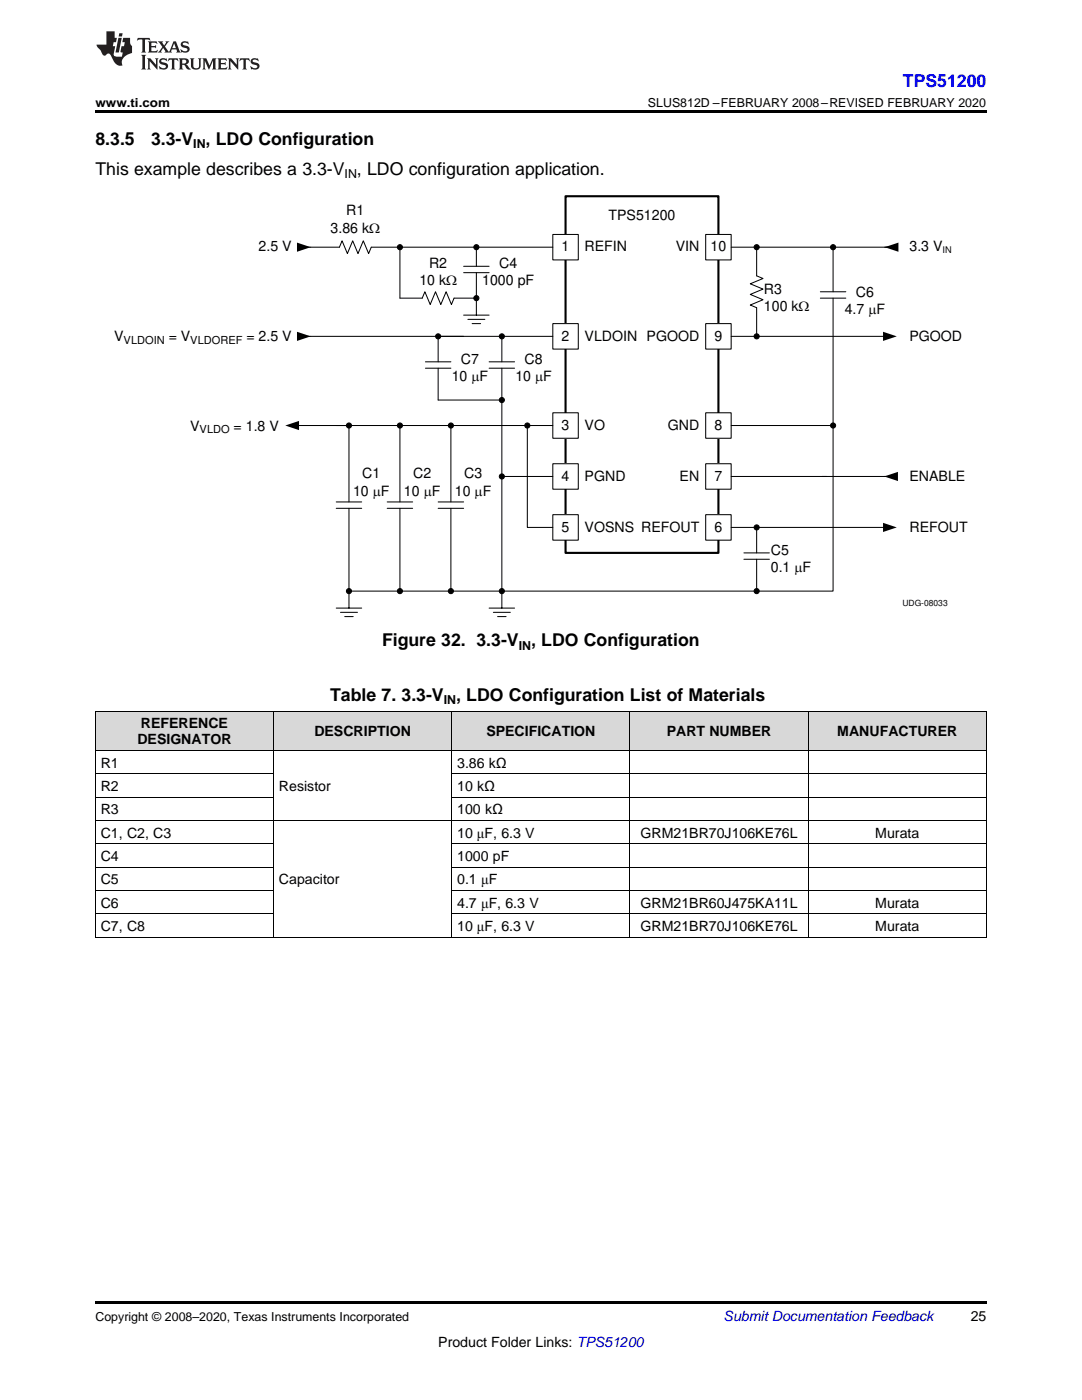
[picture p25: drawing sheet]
<svg xmlns="http://www.w3.org/2000/svg" width="216mm" height="279mm" viewBox="0 0 216 279" stroke-linecap="round" stroke-linejoin="round" font-family="sans-serif">
<defs><g id="words">
<text font-size="3.5" fill="#00f" x="180.2" y="17.3">TPS51200</text>
<g font-size="3.5">
<text x="19" y="28.9">8.3.5</text>
<text x="30.1" y="28.9">3.3-V , LDO Configuration</text>
<text x="19" y="34.9">This example describes a 3.3-V , LDO configuration application.</text>
<text x="76.2" y="129">Figure 32. 3.3-V</text>
<text x="106" y="129">, LDO Configuration</text>
<text x="65.9" y="139.9">Table 7. 3.3-V , LDO Configuration List of Materials</text>
</g>
<g font-size="2.8">
<text x="66" y="46.4">3.86 k:</text>
<text x="69.1" y="43">R1</text>
<text x="121.4" y="43.8">TPS51200</text>
<text x="51.6" y="50.2">2.5 V</text>
<text x="85.6" y="53.5">R2</text>
<text x="99.6" y="53.6">C4</text>
<text x="112.1" y="50.2">1</text>
<text x="116.7" y="50.2">REFIN</text>
<text x="134.8" y="50.2">VIN</text>
<text x="141.8" y="50.2">10</text>
<text x="181.5" y="50.2">3.3 V</text>
<text x="83.7" y="57">10 k:</text>
<text x="96.2" y="57">1000 pF</text>
<text x="152.4" y="58.6">R3</text>
<text x="170.8" y="59.3">C6</text>
<text x="152.4" y="62.1">100 k:</text>
<text x="168.6" y="62.7">4.7 PF</text>
<text x="22.8" y="68.1">V</text>
<text x="33.7" y="68.1">= V</text>
<text x="49.2" y="68.1">= 2.5 V</text>
<text x="112.1" y="68">2</text>
<text x="116.7" y="68">VLDOIN PGOOD</text>
<text x="142.6" y="68">9</text>
<text x="181.5" y="68">PGOOD</text>
<text x="90.1" y="76">10 PF</text>
<text x="92" y="72.6">C7</text>
<text x="102.9" y="76">10 PF</text>
<text x="104.7" y="72.6">C8</text>
<text x="38" y="85.9">V</text>
<text x="46.6" y="85.9">= 1.8 V</text>
<text x="112.1" y="85.8">3</text>
<text x="116.7" y="85.8">VO</text>
<text x="133.3" y="85.8">GND</text>
<text x="142.6" y="85.8">8</text>
<text x="72.3" y="95.5">C1</text>
<text x="82.4" y="95.5">C2</text>
<text x="92.6" y="95.5">C3</text>
<text x="112.1" y="95.9">4</text>
<text x="116.7" y="95.9">PGND</text>
<text x="135.6" y="95.9">EN</text>
<text x="142.6" y="95.9">7</text>
<text x="181.5" y="95.9">ENABLE</text>
<text x="70.4" y="98.9">10 PF</text>
<text x="80.6" y="98.9">10 PF</text>
<text x="90.8" y="98.9">10 PF</text>
<text x="112.1" y="106.1">5</text>
<text x="116.7" y="106.1">VOSNS REFOUT</text>
<text x="142.6" y="106.1">6</text>
<text x="181.5" y="106.1">REFOUT</text>
<text x="153.8" y="110.7">C5</text>
<text x="153.8" y="114.2">0.1 PF</text>
<text x="27.4" y="148.6">DESIGNATOR</text>
<text x="28.1" y="145.4">REFERENCE</text>
<text x="62.7" y="147">DESCRIPTION</text>
<text x="97" y="147">SPECIFICATION</text>
<text x="133" y="147">PART NUMBER</text>
<text x="167.1" y="147">MANUFACTURER</text>
<text x="20.1" y="153.2">R1</text>
<text x="91.2" y="153.2">3.86 kΩ</text>
<text x="20.1" y="157.9">R2</text>
<text x="55.7" y="157.9">Resistor</text>
<text x="91.2" y="157.9">10 kΩ</text>
<text x="20.1" y="162.5">R3</text>
<text x="20.1" y="167.2">C1, C2, C3</text>
<text x="91.2" y="162.5">100 kΩ</text>
<text x="91.2" y="167.2">10 μF, 6.3 V</text>
<text x="127.8" y="167.2">GRM21BR70J106KE76L</text>
<text x="174.7" y="167.2">Murata</text>
<text x="20.1" y="171.8">C4</text>
<text x="91.2" y="171.8">1000 pF</text>
<text x="20.1" y="176.5">C5</text>
<text x="55.7" y="176.5">Capacitor</text>
<text x="91.2" y="176.5">0.1 μF</text>
<text x="20.1" y="181.2">C6</text>
<text x="20.1" y="185.8">C7, C8</text>
<text x="91.2" y="181.2">4.7 μF, 6.3 V</text>
<text x="91.2" y="185.8">10 μF, 6.3 V</text>
<text x="127.8" y="181.2">GRM21BR60J475KA11L</text>
<text x="127.8" y="185.8">GRM21BR70J106KE76L</text>
<text x="174.7" y="181.2">Murata</text>
<text x="174.7" y="185.8">Murata</text>
<text x="193.7" y="263.6">25</text>
<text x="87.5" y="268.9">Product Folder Links: TPS51200</text>
</g>
<text font-size="2.8" fill="#0000c8" x="144.4" y="263.6">Submit Documentation Feedback</text>
<g font-size="2.5">
<text x="19" y="21.4">www.ti.com</text>
<text x="129.3" y="21.4">SLUS812D –FEBRUARY 2008–REVISED FEBRUARY 2020</text>
<text x="38.6" y="29.6">IN</text>
<text x="68.8" y="35.6">IN</text>
<text x="103.5" y="129.7">IN</text>
<text x="88.5" y="140.6">IN</text>
<text x="19" y="263.6">Copyright © 2008–2020, Texas Instruments Incorporated</text>
</g>
<g font-size="2.2">
<text x="24.7" y="68.6">VLDOIN</text>
<text x="38" y="68.6">VLDOREF</text>
<text x="39.8" y="86.4">VLDO</text>
</g>
<text font-size="1.8" x="188.1" y="50.6">IN</text>
<text font-size="1.7" x="180.1" y="121">UDG-08033</text>
</g></defs>
<g fill="#d8d8d8">
<path d="M19 142h35.6v7.8h-35.6z"/>
<path d="M54.6 142h35.6v7.8h-35.6z"/>
<path d="M90.2 142h35.5v7.8h-35.5z"/>
<path d="M125.7 142h35.6v7.8h-35.6z"/>
<path d="M161.3 142h35.5v7.8h-35.5z"/>
</g>
<path d="M19 259.7h177.8v.5h-177.8z" fill="#000"/>
<g fill="none" stroke="#000" stroke-width=".2">
<path d="M19 159.1h35.6M19 154.4h35.6M19 149.8h177.8M19 141.9h177.8M19.1 142v45.1M54.6 142v45.1M90.1 142v45.1M90.2 159.1h106.6M90.2 154.4h106.6M125.7 142v45.1M161.2 142v45.1M196.8 142v45.1"/>
<path d="M19 177.7h35.6M19 173.1h35.6M19 168.4h35.6M19 163.7h177.8M90.2 177.7h106.6M90.2 173.1h106.6M90.2 168.4h106.6M19 187h177.8M19 182.4h35.6M90.2 182.4h106.6"/>
</g>
<path d="M112.8 39.2h30.6v71.1h-30.6z" fill="none" stroke="#000" stroke-width=".42"/>
<path d="M110.3 64.6h5.1v5.1h-5.1z" fill-rule="evenodd" fill="#fff"/>
<path d="M110.3 64.6h5.1v5.1h-5.1z" fill="none" stroke="#000" stroke-width=".2"/>
<path d="M110.3 82.4h5.1v5.1h-5.1z" fill-rule="evenodd" fill="#fff"/>
<path d="M110.3 82.4h5.1v5.1h-5.1z" fill="none" stroke="#000" stroke-width=".2"/>
<path d="M110.3 92.5h5.1v5.1h-5.1z" fill-rule="evenodd" fill="#fff"/>
<path d="M110.3 92.5h5.1v5.1h-5.1z" fill="none" stroke="#000" stroke-width=".2"/>
<path d="M110.3 102.7h5.1v5.1h-5.1z" fill-rule="evenodd" fill="#fff"/>
<path d="M110.3 102.7h5.1v5.1h-5.1z" fill="none" stroke="#000" stroke-width=".2"/>
<path d="M110.3 46.8h5.1v5.1h-5.1z" fill-rule="evenodd" fill="#fff"/>
<path d="M110.3 46.8h5.1v5.1h-5.1z" fill="none" stroke="#000" stroke-width=".2"/>
<path d="M140.8 64.6h5.1v5.1h-5.1z" fill-rule="evenodd" fill="#fff"/>
<path d="M140.8 64.6h5.1v5.1h-5.1z" fill="none" stroke="#000" stroke-width=".2"/>
<path d="M140.8 82.4h5.1v5.1h-5.1z" fill-rule="evenodd" fill="#fff"/>
<path d="M140.8 82.4h5.1v5.1h-5.1z" fill="none" stroke="#000" stroke-width=".2"/>
<path d="M140.8 92.5h5.1v5.1h-5.1z" fill-rule="evenodd" fill="#fff"/>
<path d="M140.8 92.5h5.1v5.1h-5.1z" fill="none" stroke="#000" stroke-width=".2"/>
<path d="M140.8 102.7h5.1v5.1h-5.1z" fill-rule="evenodd" fill="#fff"/>
<path d="M140.8 102.7h5.1v5.1h-5.1z" fill="none" stroke="#000" stroke-width=".2"/>
<path d="M140.8 46.8h5.1v5.1h-5.1z" fill-rule="evenodd" fill="#fff"/>
<g fill="none" stroke="#000" stroke-width=".2">
<path d="M60.7 49.3h7l.6-1.2 1 2.5 1.1-2.5 1 2.5 1.1-2.5 1.1 2.5 .5-1.3h36.2M79.8 49.3v10.2h4.4l.6-1.3 1 2.6 1.1-2.6 1.1 2.6 1-2.6 1.1 2.6 .5-1.3h4.5M92.5 54.4h5.1M92.5 53.1h5.1M95.1 49.3v3.8M95.1 54.4v8.5M140.8 46.8h5.1v5.1h-5.1zM145.9 49.3h31.8M151 49.3v5.8l1.3 .5-2.6 1 2.6 1.1-2.6 1.1 2.6 1-2.6 1.1 1.3 .5v5.7M163.7 59.5h5.1M163.7 58.2h5.1M166.2 49.3v8.9"/>
<path d="M166.2 59.5v25.4M60.7 67.1h49.6M84.9 73.5h5.1M84.9 72.2h5.1M87.4 67.1v5.1M87.4 73.5v6.3h12.7M92.5 62.9h5.1M93.4 63.7h3.3M94.2 64.6h1.7M97.6 73.5h5.1M97.6 72.2h5.1M100.1 67.1v5.1"/>
<path d="M100.1 73.5v47.9M145.9 67.1h30.5M59.4 84.9h50.9M69.6 84.9v15.3M79.8 84.9v15.3M90 84.9v15.3M100.1 95.1h10.2M105.2 84.9v20.4h5.1M145.9 84.9h20.3v33.1h-15.2M145.9 95.1h32.7M67.1 101.4h5.1M67.1 100.2h5.1"/>
<path d="M69.6 118h81.4M69.6 101.4v20M77.3 101.4h5M77.3 100.2h5M79.8 101.4v16.6M87.4 101.4h5.1M87.4 100.2h5.1M90 101.4v16.6M145.9 105.3h30.5M148.4 111.6h5.1M148.4 110.3h5.1M151 105.3v5"/>
<path d="M151 111.6v6.4M67.1 121.4h5.1M67.9 122.2h3.4M68.8 123.1h1.7M97.6 121.4h5.1M98.4 122.2h3.4M99.3 123.1h1.7"/>
<circle cx="79.8" cy="49.3" r=".51"/>
<circle cx="95.1" cy="49.3" r=".51"/>
<circle cx="95.1" cy="59.5" r=".51"/>
<circle cx="151" cy="49.3" r=".51"/>
<circle cx="166.2" cy="49.3" r=".51"/>
<circle cx="87.4" cy="67.1" r=".51"/>
<circle cx="100.1" cy="67.1" r=".51"/>
<circle cx="100.1" cy="79.8" r=".51"/>
<circle cx="151" cy="67.1" r=".51"/>
<circle cx="69.6" cy="84.9" r=".51"/>
<circle cx="79.8" cy="84.9" r=".51"/>
<circle cx="90" cy="84.9" r=".51"/>
<circle cx="100.1" cy="95.1" r=".51"/>
<circle cx="105.2" cy="84.9" r=".51"/>
<circle cx="166.2" cy="84.9" r=".51"/>
<circle cx="69.6" cy="118" r=".51"/>
<circle cx="79.8" cy="118" r=".51"/>
<circle cx="90" cy="118" r=".51"/>
<circle cx="100.1" cy="118" r=".51"/>
<circle cx="151" cy="118" r=".51"/>
<circle cx="151" cy="105.3" r=".51"/>
</g>
<g fill="#000">
<path d="M59.3 48.4l2.7 .9-2.7 .9zM176.5 49.3l2.8-.9v1.8zM59.3 66.2l2.7 .9-2.7 .9zM176.2 66.2l2.7 .9-2.7 .9zM56.9 84.9l2.8-.9v1.8zM176.4 95.1l2.8-.9v1.8zM176.2 104.3l2.7 1-2.7 .9z"/>
<circle cx="79.8" cy="49.3" r=".51"/>
<circle cx="95.1" cy="49.3" r=".51"/>
<circle cx="95.1" cy="59.5" r=".51"/>
<circle cx="151" cy="49.3" r=".51"/>
<circle cx="166.2" cy="49.3" r=".51"/>
<circle cx="87.4" cy="67.1" r=".51"/>
<circle cx="100.1" cy="67.1" r=".51"/>
<circle cx="100.1" cy="79.8" r=".51"/>
<circle cx="151" cy="67.1" r=".51"/>
<circle cx="69.6" cy="84.9" r=".51"/>
<circle cx="79.8" cy="84.9" r=".51"/>
<circle cx="90" cy="84.9" r=".51"/>
<circle cx="100.1" cy="95.1" r=".51"/>
<circle cx="105.2" cy="84.9" r=".51"/>
<circle cx="166.2" cy="84.9" r=".51"/>
<circle cx="69.6" cy="118" r=".51"/>
<circle cx="79.8" cy="118" r=".51"/>
<circle cx="90" cy="118" r=".51"/>
<circle cx="100.1" cy="118" r=".51"/>
<circle cx="151" cy="118" r=".51"/>
<circle cx="151" cy="105.3" r=".51"/>
</g>
<path d="M19 22h177.8v.5h-177.8z" fill="#000"/>
<g fill="#231f20">
<path d="M27.5 7.6l-.1 .5 .4-.2h.6v.1v2.1l-.2 .4h1l-.3-.4v-2.1l.1-.1h.5l.5 .2-.2-.5zM29.5 8.3l.2 .3v1.5l-.2 .4h1.8l.2-.6a1.04 1.04 0 0 1-1.3 .2v-.7h.6l.3 .2v-.6l-.3 .2h-.6v-.6l.8-.1 .4 .3-.2-.5zM31.5 8.3l.9 1.1-.9 1.1h.8l-.2-.2 .5-.7 .4 .7-.2 .2h1.5l-.1-.2 .1-.4h.9l.1 .4-.2 .2h1l-.3-.3-.7-1.9h-.5l-.9 2-.8-1 .9-1h-.8l.1 .3-.3 .5-.4-.6 .2-.2zM34.7 8.6l.4 1h-.7zM36.3 8.4a.63 .63 0 0 0-.2 .7 .63 .63 0 0 0 .6 .4l.6 .2 .1 .2a.75 .75 0 0 1-.7 .4 .75 .75 0 0 1-.6-.5l.1 .7 .1-.1a1.11 1.11 0 0 0 1.5-.6 1.13 1.13 0 0 0-1.2-.8l-.1-.4a1.04 1.04 0 0 1 1.2 .2l-.2-.5-.1 .1-.5-.2zM28.2 10.9l.2 .4v2.2l-.2 .4h1l-.3-.4v-2.2l.3-.4zM29.3 11.6l.3 .4v1.5l-.3 .4h.8l-.2-.4v-1.3l1.5 1.7v-1.9l.2-.4h-.7l.2 .4v.9l-1.1-1.3zM32 11.8a.62 .62 0 0 0-.2 .7 .62 .62 0 0 0 .6 .4l.6 .1 .1 .3a.76 .76 0 0 1-.7 .3 .76 .76 0 0 1-.6-.4l.1 .7 .1-.1a1.11 1.11 0 0 0 1.5-.6 1.13 1.13 0 0 0-1.2-.8l-.1-.4a1.04 1.04 0 0 1 1.2 .2l-.2-.6-.1 .1-.5-.1zM33.7 11.6l-.2 .6a.61 .61 0 0 1 .8-.3v1.6l-.2 .4h.9l-.2-.4v-1.6a.63 .63 0 0 1 .8 .3l-.2-.6zM35.6 11.6l.3 .4v1.5l-.3 .4h1l-.2-.2v-.8l.5 .2a.76 .76 0 0 0 1.2 .7l-1-1a.58 .58 0 0 0 .6-.5 .58 .58 0 0 0-.5-.6zM36.4 11.9h.1a.45 .45 0 0 1 .5 .1 .45 .45 0 0 1 .1 .5l-.7 .2zM37.9 11.6l.2 .2a2.17 2.17 0 0 0 .3 1.9 .99 .99 0 0 0 1.6-.6v-1.1l.2-.4h-.7l.2 .2a1.92 1.92 0 0 1-.2 1.8 .6 .6 0 0 1-.9-.5v-1.1l.2-.4zM40.4 11.6l.2 .4v1.5l-.2 .4h.7l-.2-.4v-1.4l.8 1.8 .8-1.8v1.4l-.2 .4h.9l-.2-.4v-1.5l.2-.4h-.8l-.6 1.5-.6-1.5zM43.4 11.6l.2 .4v1.5l-.2 .4h1.8l.2-.6a1.04 1.04 0 0 1-1.3 .1v-.6h.5l.4 .2v-.6l-.4 .2h-.5v-.7h.8l.3 .3-.1-.6zM45.5 11.6l.2 .4v1.5l-.2 .4h.7l-.2-.4v-1.3l1.5 1.7v-1.9l.2-.4h-.7l.2 .4v.9l-1.1-1.3zM47.9 11.6l-.1 .6a.61 .61 0 0 1 .8-.3v1.6l-.3 .4h1l-.3-.4 .1-1.6a.63 .63 0 0 1 .7 .3l-.1-.6zM50.2 11.8a.62 .62 0 0 0-.2 .7 .62 .62 0 0 0 .6 .4l.6 .1 .2 .3a.76 .76 0 0 1-.8 .3 .76 .76 0 0 1-.6-.4l.1 .7 .2-.1a1.11 1.11 0 0 0 1.5-.6 1.13 1.13 0 0 0-1.3-.8l-.1-.4a1.04 1.04 0 0 1 1.2 .2l-.1-.6-.2 .1-.5-.1z"/>
<path d="M21.2 6.3v2.6h-1.9l.1 .4 .7 .9a.91 .91 0 0 0 1 .8 .56 .56 0 0 1 .5-.3 .56 .56 0 0 1 .5 .3l.4 .8a1.53 1.53 0 0 0 1.9 1.2 1.54 1.54 0 0 1 1-2.1l.9-.3v-1.4a1.52 1.52 0 0 1-.3-1.6h-1.4l-.2 .8h.5l-.2 .8h-.4l-.2 1v.2l.4 .1-.2 .8a1.93 1.93 0 0 1-1.6-.3l.3-1.8h-.5l.2-.8h.4l.2-.8h-.4v-1.3zM23.6 7.6l-.6 2.9h.7l.6-2.9zM23.8 6.6l-.1 .7h.6l.2-.7z"/>
</g>
<use href="#words"/>
</svg>
